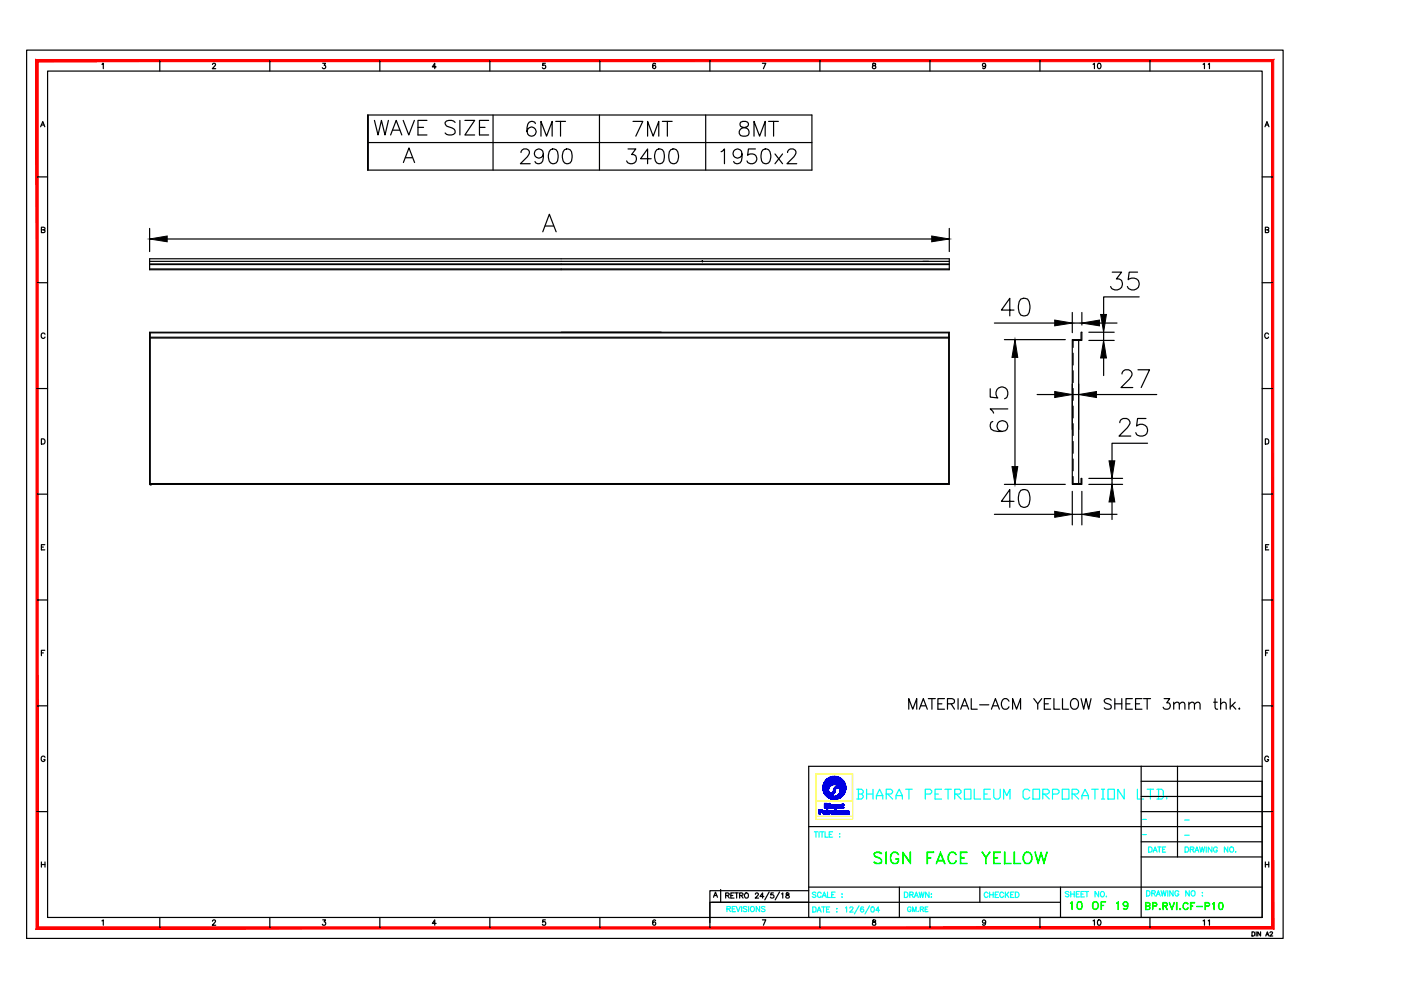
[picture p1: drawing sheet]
<svg xmlns="http://www.w3.org/2000/svg" width="297mm" height="210mm" viewBox="0 0 297 210" stroke-linecap="round" stroke-linejoin="round" font-family="sans-serif">
<!-- layer: 0 -->
<g fill="none" stroke="#0f0" stroke-width=".25">
<path d="M185.5 180.8a1.11 1.11 0 0 1 1.5 .2h-.3a.8 .8 0 0 0-1.3 .2l.4 .4a1.16 1.16 0 0 1 1.2 1.2 1.12 1.12 0 0 1-1.7 0h.2a.87 .87 0 0 0 1.3 0l-.1-.6-.9-.5a.55 .55 0 0 1-.5-.4 .55 .55 0 0 1 .2-.5zM187.8 180.6h.1v2.5h-.1zM189.2 180.8a.85 .85 0 0 1 1.4 .4h-.2a.82 .82 0 0 0-.9-.4 .82 .82 0 0 0-.6 .8v.6a.79 .79 0 0 0 .7 .9 .79 .79 0 0 0 .8-.9h-.4v-.1h.6a.9 .9 0 0 1-.9 1.1 .9 .9 0 0 1-.9-1 1.34 1.34 0 0 1 .4-1.4zM191.4 180.6l1.6 2.2 .1-2.2v2.5l-1.6-2.1v2.1h-.1zM196.5 180.6h1.5v.2h-1.3v2.3h-.2zM196.7 181.8h.7v.1h-.7M198.7 182.5h1.4M198.8 182.4h1.2M199.4 180.6l1 2.5h-.1l-.9-2.1-.9 2.1zM201.4 180.8a.85 .85 0 0 1 1.3 .4 .87 .87 0 0 0-.9-.4 .87 .87 0 0 0-.7 .8 1.37 1.37 0 0 0 .6 1.4h.5l.5-.5a.91 .91 0 0 1-1 .6 .91 .91 0 0 1-.7-.9 1.58 1.58 0 0 1 .4-1.4zM203.6 180.6h1.4v.2h-1.3v2.2l1.3 .1h-1.4zM203.7 181.8h.7v.1h-.7"/>
<path d="M209 181.8l.9-1.2-.8 1.2v1.3h-.1v-1.3l-.8-1.2 .9 1.2M210.7 180.6h1.4v.2h-1.3v2.2l1.3 .1h-1.4zM210.8 181.8h.7v.1h-.7M213 180.6h.1v2.4l1.3 .1h-1.4zM215 180.6h.1v2.4l1.3 .1h-1.4zM217.4 180.8a.95 .95 0 0 1 1.4 .8 1.1 1.1 0 0 1-.2 1.2 1.1 1.1 0 0 1-1.2 .2 1.57 1.57 0 0 1 0-2.2zM217.4 180.9a.88 .88 0 0 1 1.3 .7 1.11 1.11 0 0 1-1 1.4 1.34 1.34 0 0 1-.3-2.1zM219.4 180.6h.1l.6 2.2 .6-2.2 .6 2.2 .6-2.2h.2l-.8 2.5-.6-2.1-.6 2.1z"/>
</g>
<g fill="none" stroke="#000" stroke-width=".25">
<path d="M5.6 10.6h266.4v188.4h-266.4zM10.1 15.1h257.5v179.4h-257.5zM21.6 13.6l.3-.2v1.2M33.9 12.8v2.3M45.1 13.7l.1-.2 .3-.1 .2 .4-.7 .8h.7M57.2 12.8v2.3M68.4 13.4h.6l-.3 .4a.37 .37 0 0 1 .3 .6 .37 .37 0 0 1-.7 0M80.5 12.8v2.3M92.5 14.2h-.8l.5-.8v1.2M103.9 12.8v2.3M115.6 13.4h-.5l-.1 .5a.38 .38 0 0 1 .6 0 .38 .38 0 0 1 0 .6 .38 .38 0 0 1-.6-.1M127.2 12.8v2.3"/>
<path d="M139 13.6v-.1a.56 .56 0 0 0-.7 .4 .56 .56 0 0 0 .4 .7 .35 .35 0 0 0 .4-.4 .35 .35 0 0 0-.4-.3 .35 .35 0 0 0-.3 .3M150.5 12.8v2.3M161.6 13.4h.8l-.5 1.2M173.8 12.8v2.3M185.1 13.5v.3l.5 .2 .1 .2a.36 .36 0 0 1-.4 .4 .36 .36 0 0 1-.3-.5l.6-.4v-.2zM197.2 12.8v2.3M209 13.8a.34 .34 0 0 1-.5 .3 .34 .34 0 0 1-.1-.6 .34 .34 0 0 1 .5 .1l.1 .2a.54 .54 0 0 1-.4 .8l-.3-.2M220.5 12.8v2.3M231.7 13.6l.3-.2v1.2M232.8 13.5l.2-.1a.58 .58 0 0 1 .4 .6 .58 .58 0 0 1-.4 .6l-.3-.2v-.3zM243.8 12.8v2.3M255.1 13.6l.3-.2v1.2"/>
<path d="M256.2 13.6l.2-.2v1.2M7.8 37.5h2.3M8.6 26.9l.5-1.1 .4 1.1M8.8 26.5h.5M78 36.1v-11.7v11.7M78 30.2h94.1M78 24.4h94.1v11.7h-94.1M79.4 25.5l.8 3.1 .7-3.1 .7 3.1 .8-3.1M82.8 28.6l1.2-3.1 1.2 3.1M83.2 27.6h1.6M85.5 25.5l1.2 3.1 1.2-3.1M85.5 34.5l1.2-3.1 1.2 3.1"/>
<path d="M86 33.4h1.4M88.6 27h1.2M90.5 25.5h-1.9v3.1h1.9M96.5 26a1.46 1.46 0 0 0-2.1 0 .85 .85 0 0 0 .6 .8 1.77 1.77 0 0 1 1.5 .9v.5a1.46 1.46 0 0 1-2.1 0M97.5 25.5v3.1M98.6 25.5h2l-2 3.1h2M101.7 27h1.1M103.6 25.5h-1.9v3.1h1.9M104.5 24.4v11.7M110.5 32.3l.3-.5 .3-.2h.5a.75 .75 0 0 1 .5 1.2l-1.8 1.9h2.1M113.5 26.2a.86 .86 0 0 0-1.3-.3 2.35 2.35 0 0 0 0 2.8 .98 .98 0 0 0 1.4-.4 .98 .98 0 0 0-.7-1.3 .98 .98 0 0 0-1.2 .9M114.7 28.9v-3.2l1.2 3.2 1.2-3.2v3.2"/>
<path d="M115.2 32.6a.96 .96 0 0 1-1.3 .8 .96 .96 0 0 1-.4-1.5 .96 .96 0 0 1 1.6 .1 2.96 2.96 0 0 1-.3 2.5 .9 .9 0 0 1-1.4-.3M116.7 31.8a.99 .99 0 0 1 1.5 .4 2.75 2.75 0 0 1-.3 2.3 .98 .98 0 0 1-1.5-.4 2.42 2.42 0 0 1 .3-2.3zM117.8 25.7h2.1M118.8 25.7v3.2M119.7 31.8a.99 .99 0 0 1 1.5 .4 2.75 2.75 0 0 1-.3 2.3 .98 .98 0 0 1-1.5-.4 2.42 2.42 0 0 1 .3-2.3zM127.1 24.4v11.7M133.2 31.6h1.6l-.9 1.2a1 1 0 0 1 1 1.1 1 1 0 0 1-1.3 .8l-.4-.2-.3-.4M134.2 25.7h2.1l-1.5 3.2M137.3 28.9v-3.2l1.2 3.2 1.2-3.2v3.2M138.1 33.7h-2.3l1.5-2.1v3.1M139.2 31.8a.99 .99 0 0 1 1.5 .4 2.75 2.75 0 0 1-.3 2.3 .98 .98 0 0 1-1.4-.4 2.42 2.42 0 0 1 .2-2.3zM140.4 25.7h2.1"/>
<path d="M141.5 25.7v3.2M142.2 31.8a.98 .98 0 0 1 1.5 .4 2.42 2.42 0 0 1-.3 2.3 .99 .99 0 0 1-1.5-.4 2.75 2.75 0 0 1 .3-2.3zM149.6 24.4v11.7M152.9 32.2l.7-.6v3.1M157 25.9a.63 .63 0 0 0 .3 1l.6 .2a.9 .9 0 0 1 .9 .8 .9 .9 0 0 1-.7 1h-.6a.89 .89 0 0 1-.8-1 .89 .89 0 0 1 .9-.8l.6-.2a.59 .59 0 0 0 .5-.4 .59 .59 0 0 0-.2-.6l-.4-.2zM157.3 32.6a.96 .96 0 0 1-1.3 .8 .96 .96 0 0 1-.3-1.5 .96 .96 0 0 1 1.5 .1 2.96 2.96 0 0 1-.3 2.5 .9 .9 0 0 1-1.4-.3M159.9 28.9v-3.2l1.2 3.2 1.1-3.2v3.2M160.2 31.6h-1.5l-.2 1.3a1.1 1.1 0 0 1 1.7 0 1.1 1.1 0 0 1-.2 1.6 1.1 1.1 0 0 1-1.6-.4M161.8 31.8a.98 .98 0 0 1 1.5 .4 2.42 2.42 0 0 1-.3 2.3 .99 .99 0 0 1-1.5-.4 2.75 2.75 0 0 1 .3-2.3zM163 25.7h2M164 25.7v3.2M164.3 32.6l1.6 2.1"/>
<path d="M165.9 32.6l-1.6 2.1M167 32.3l.3-.5 .3-.2h.6a.75 .75 0 0 1 .4 1.2l-1.8 1.9h2.1M267.6 37.5h2.2M268.2 26.9l.4-1.1 .4 1.1M268.3 26.5h.6M7.8 59.9h2.3M8.8 48.7h.6l.1-.4-.7-.1v1.1l.7-.1v-.4l-.2-.1M31.7 48.4v4.9M31.7 54.9h169.6v2.3h-169.6zM31.7 57h169.6M31.7 56h169.6M31.7 56.1h169.6"/>
<path d="M31.7 55.4h169.6M35.4 50.7h162.1M115.1 49.1l1.4-3.7 1.4 3.7M115.6 47.9h1.8M148.9 55.2v.3M201.3 48.4v4.9M235.8 57.7h2l-1.1 1.4a1.17 1.17 0 0 1 1.3 1.1 1.17 1.17 0 0 1-1.1 1.3 1.13 1.13 0 0 1-1.4-.8M241.2 57.7h-1.8l-.2 1.6a1.32 1.32 0 0 1 2 0 1.32 1.32 0 0 1-.2 2 1.31 1.31 0 0 1-2-.6M267.6 59.9h2.2M268.3 48.7h.6l.1-.4-.7-.1v1.1h.6l.1-.4-.3-.2M9.5 70.9a.45 .45 0 0 0-.6-.2 .45 .45 0 0 0-.2 .6 .41 .41 0 0 0 .4 .5 .41 .41 0 0 0 .4-.3M31.7 70.4h169.6v32.3h-169.6z"/>
<path d="M31.8 70.6h169.3v31.9h-169.3zM31.8 71.5h169.5M31.8 71.7h169.5M210.8 68.5h12.8M213 72h12.9M215 65.7h-2.7l1.8-2.5v3.8M215.2 75.8v23.1M216.4 63.4a1.22 1.22 0 0 1 1.8 .6 3.2 3.2 0 0 1-.3 2.8 1.22 1.22 0 0 1-1.8-.5 3.2 3.2 0 0 1 .3-2.9zM227.3 66.3v4.2M227.3 68.5h2.1M227.5 73.7v-1.5h1.9v-1.8h-.2v1.6h-1.9v30.7h2.1v-1.3h-.2v1.1h-1.7v-1.5M227.5 74.9v2.5"/>
<path d="M227.5 78.6v2.5M228.7 72v30.7M229.4 66.3v2.6M230.9 70.4h5.3M230.9 72.2h5.3M233.1 68.5h3.7M234 70.4v1.8M234 75.9v3.7M237.9 79.3a.98 .98 0 0 1 .7-.9h.7a.94 .94 0 0 1 .5 1.4l-2.1 2.4h2.5M241.3 78.4h2.4l-1.8 3.8M241.5 62.9h-7.5v3.8M269 70.9a.45 .45 0 0 0-.7-.2 .45 .45 0 0 0-.1 .6 .41 .41 0 0 0 .3 .5 .41 .41 0 0 0 .5-.3"/>
<path d="M7.8 82.4h2.3M8.8 93h.4a.58 .58 0 0 1 .4 .6 .58 .58 0 0 1-.4 .5h-.4zM209.9 82.4v1.8l1.7 .2a1.33 1.33 0 0 1-.1-2 1.33 1.33 0 0 1 2 .2 1.33 1.33 0 0 1-.5 1.9M210.5 89.4l-.4 .1a1.22 1.22 0 0 0 .6 1.8 2.77 2.77 0 0 0 2.8-.3 1.15 1.15 0 0 0-.5-1.7 1.15 1.15 0 0 0-1.6 .7 1.15 1.15 0 0 0 1 1.5M213.7 86.7h-3.8l.6 .5 .2 .4M219.9 83.7h3.7M227.3 81.4v9.7M227.3 83.7h1.4M227.5 82.4v2.5M227.5 86.1v2.5M227.5 89.8v2.5M227.5 93.6v2.5"/>
<path d="M227.5 97.3v2.5M232.5 83.7h12.8M237.4 89.6a.87 .87 0 0 1 .7-.9h.8a.92 .92 0 0 1 .5 1.5l-2.1 2.3h2.4M243 88.7h-1.8l-.2 1.6a1.32 1.32 0 0 1 2 0 1.32 1.32 0 0 1-.3 2 1.32 1.32 0 0 1-1.9-.6M243.3 94h-7.5v3.7M267.6 82.4h2.2M268.3 93a.57 .57 0 0 1 .7 .6 .57 .57 0 0 1-.7 .5zM7.8 104.8h2.3M8.8 116h.4M9.5 115.5h-.7v1.1h.7M31.8 102.8h.1M210.8 109.1h12.8"/>
<path d="M213 102.7h12.9M215 106.3h-2.7l1.8-2.5v3.8M216.4 104a1.22 1.22 0 0 1 1.8 .5 3.2 3.2 0 0 1-.3 2.9 1.17 1.17 0 0 1-1.8-.6 3.3 3.3 0 0 1 .3-2.8zM227.3 104.2v7.1M227.3 109.1h2.1M229.4 104.2v7.1M230.9 102.7h7.1M230.9 101.4h7.1M233.1 109.1h3.7M235.8 101.4v1.3M235.8 106.4v3.8M267.6 104.8h2.2"/>
<path d="M268.3 116h.4M269 115.5h-.7v1.1h.7M7.8 127.2h2.3M8.8 138.4h.4M9.5 137.9h-.7v1.1M267.6 127.2h2.2M268.3 138.4h.4M269 137.9h-.7v1.1M7.8 149.6h2.3M192.7 150.4v-2.3l.8 2.3 .9-2.3v2.3M194.9 150.4l.9-2.3 .8 2.3M195.2 149.6h1.1"/>
<path d="M196.8 148.1h1.5M197.6 148.1v2.3M198.9 149.2h.8M200.3 148.1h-1.4v2.3h1.4M200.9 149.2l1.3-.1a.51 .51 0 0 0 0-.8l-1.3-.2v2.3M201.6 149.2l.8 1.2M203.1 148.1v2.3M203.7 150.4l.8-2.3 .9 2.3M204 149.6h1M205.9 148.1v2.3h1.3M207.7 149.4h1.9M210.2 150.4l.8-2.3 .9 2.3"/>
<path d="M210.5 149.6h1.1M213.9 148.7a.83 .83 0 0 0-.9-.6 .83 .83 0 0 0-.7 .9v.5a.83 .83 0 0 0 .7 .9 .83 .83 0 0 0 .9-.5M214.7 150.4v-2.3l.8 2.3 .9-2.3v2.3M219.2 148.1l.8 1.1v1.2M220.9 148.1l-.9 1.1M221.4 149.2h.9M222.8 148.1h-1.4v2.3h1.4M223.4 148.1v2.3h1.3M225.3 148.1v2.3h1.2M227.2 148.5l.2-.2a1.04 1.04 0 0 1 1.2 .3 1.04 1.04 0 0 1 0 1.3 .83 .83 0 0 1-1 .5 .83 .83 0 0 1-.6-.9zM229.2 148.1l.6 2.3 .5-2.3 .5 2.3 .5-2.3M235.6 148.5a.83 .83 0 0 0-.8-.4 .83 .83 0 0 0-.7 .6l.2 .3 1.2 .5 .1 .6a1.01 1.01 0 0 1-1.5 0"/>
<path d="M236.4 149.2h1.4M236.4 148.1v2.3M237.8 148.1v2.3M238.7 149.2h.9M240.1 148.1h-1.4v2.3h1.4M240.8 149.2h.8M242.1 148.1h-1.3v2.3h1.3M242.5 148.1h1.4M243.2 148.1v2.3M246.8 148.1h1.2l-.6 .9a.71 .71 0 0 1 .7 .8 .71 .71 0 0 1-.9 .6l-.4-.1-.2-.4M248.8 149.3l.6-.4 .6 .1v1.4M248.8 148.9v1.5"/>
<path d="M250 149.3l.6-.4 .5 .1 .1 1.4M252.1 149.3l.5-.4 .5 .1 .2 1.4M252.1 148.9v1.5M253.3 149.3l.5-.4 .5 .1 .1 1.4M257.3 148.9h.8M257.6 148.1v1.8l.1 .4 .5 .1M258.8 149.3l.5-.4 .6 .1 .1 1.4M258.8 148.1v2.3M260.8 148.1v2.3M261.3 149.5l.7 .9M261.9 148.9l-1.1 1M262.7 150.3l.1-.1 .1 .1z"/>
<path d="M267.6 149.6h2.2M7.8 172.1h2.3M9.5 160.6a.42 .42 0 0 0-.4-.3 .42 .42 0 0 0-.4 .4v.3a.4 .4 0 0 0 .4 .5 .4 .4 0 0 0 .4-.5h-.2M171.5 175.3h96.1M241.9 172.1h27.9M241.9 162.5v32M241.9 168.9h25.7M241.9 178.5h25.7M249.7 162.5v19.2M267.6 162.5h-96.1v32h96.1v-28.8h-25.7M269 160.6a.42 .42 0 0 0-.5-.3 .42 .42 0 0 0-.3 .4v.3a.4 .4 0 0 0 .4 .5 .4 .4 0 0 0 .4-.5h-.3M8.8 182.8v1.1"/>
<path d="M8.8 183.3h.7M9.5 182.8v1.1M21.6 195.2l.3-.2v1.2M33.9 194.5v2.3M45.1 195.3l.2-.3 .3 .2v.3l-.6 .7h.7M57.2 194.5v2.3M68.4 195h.6l-.3 .5a.37 .37 0 0 1 .3 .5 .37 .37 0 0 1-.7 0M80.5 194.5v2.3M92.5 195.8h-.8l.5-.8v1.2M103.9 194.5v2.3M115.6 195h-.5l-.1 .5a.38 .38 0 0 1 .6 0 .38 .38 0 0 1 0 .6 .38 .38 0 0 1-.6-.1M127.2 194.5v2.3"/>
<path d="M139 195.2l-.2-.2a.55 .55 0 0 0-.5 .6 .55 .55 0 0 0 .6 .5 .36 .36 0 0 0 0-.6 .36 .36 0 0 0-.5 .3M150.5 194.5v2.3M150.9 191.3h73.9M151.3 190.2l.4-1.1 .4 1.1M151.4 189.9h.5M152.8 188.6v2.7M153.9 189.9h.4l.3-.4-.3-.2h-.4v1.1M154.2 189.9l.4 .5M155 189.9h.4M155.6 189.3h-.6v1.1h.6M155.8 189.3h.7M156.2 189.3v1.1"/>
<path d="M156.8 189.9l.7-.2v-.3l-.7-.1v1.1M157.2 189.9l.3 .5M158 189.5a.45 .45 0 0 1 .5-.1 .45 .45 0 0 1 .2 .6 .45 .45 0 0 1-.6 .4 .45 .45 0 0 1-.3-.7zM160.2 189.6l.2-.3 .4 .1v.3l-.7 .7h.7M161.6 195h.8l-.5 1.2M161.9 190.1h-.8l.6-.8v1.1M163.1 189.1l-.9 1.7M164 189.3h-.5l-.1 .5a.4 .4 0 0 1 .6 0 .4 .4 0 0 1-.1 .6 .4 .4 0 0 1-.6-.2M165.3 189.1l-.9 1.7M165.7 189.5l.3-.2v1.1M166.7 189.4v.3a.45 .45 0 0 1 .5 .2 .45 .45 0 0 1 0 .5h-.5a.45 .45 0 0 1 0-.5 .45 .45 0 0 1 .5-.2v-.3zM171.5 191.3h-21v4.3"/>
<path d="M171.5 188.8h-21v5.6M171.5 188.1h96.1M173.8 194.5v2.3M185.1 195.1v.3l.5 .2 .1 .2a.36 .36 0 0 1-.4 .4 .36 .36 0 0 1-.3-.5l.6-.4-.2-.3zM190.7 188.1v6.4M197.2 194.5v2.3M207.7 188.1v3.2M209 195.4a.34 .34 0 0 1-.5 .3 .34 .34 0 0 1-.1-.6 .34 .34 0 0 1 .5 .1l.1 .2a.54 .54 0 0 1-.4 .8l-.3-.2M220.5 194.5v2.3M224.8 188.1v6.4M231.7 195.2l.3-.2v1.2M232.7 195.2l.3-.2a.58 .58 0 0 1 .4 .6 .58 .58 0 0 1-.4 .6l-.3-.2z"/>
<path d="M241.9 181.7h25.7M243.8 194.5v2.3M255.1 195.2l.3-.2v1.2M256.2 195.2l.2-.2v1.2M265.4 197.6h.3a.47 .47 0 0 1 .3 .4 .47 .47 0 0 1-.3 .5h-.3zM266.3 197.6v.9M267.3 197.6v.9l-.6-.9v.9M268.3 183.3h.7M268.3 182.8v1.1M268.4 198.5l.3-.9 .3 .9M268.5 198.2h.4M269 182.8v1.1"/>
<path d="M269.3 197.8l.1-.2 .4 .1-.6 .8h.6"/>
<circle cx="148.9" cy="55.4" r=".06"/>
</g>
<!-- layer: TXT -->
<path d="M193.1 192.5a.37 .37 0 0 0-.4-.2 .37 .37 0 0 0-.3 .4v.2a.36 .36 0 0 0 .4 .4 .36 .36 0 0 0 .3-.4h-.2M193.5 193.3v-1l.4 1 .3-1v1M194.6 193.3h.1zM195.1 192.8l.6-.1 .1-.3-.7-.1v1M195.5 192.8l.3 .5M196.1 192.8h.4M196.7 192.3h-.6v1h.6" fill="none" stroke="#0ff" stroke-width=".25"/>
<!-- layer: TXS -->
<g fill="none" stroke="#0ff" stroke-width=".25">
<path d="M172.6 176.4h.8M173 176.4v1.1M173.7 176.4v1.1M173.9 176.4h.8M174.3 176.4v1.1M174.9 176.4v1.1h.7M175.8 176.9h.4M176.5 176.4h-.7v1.1h.7M178 176.7h.1M178 177.4h.1M181.7 167.3h1l.3 .4v.3l-.3 .4M182 168.4h.7l.3 .3v.3l-.3 .4h-1"/>
<path d="M182 167.3v2.1M183.7 167.3v2.1M183.7 168.4h1.4M185.1 167.3v2.1M185.8 169.4v-.7l.7-1.4 .7 1.4v.7M185.8 168.7h1.4M187.9 168.4h1l.3-.4v-.3l-.3-.4h-1v2.1M188.2 168.4l1 1M190 169.4v-.7l.6-1.4 .7 1.4v.7M190 168.7h1.3M192 167.3h1.4M192.7 167.3v2.1"/>
<path d="M196.2 168.4h1l.3-.4v-.3l-.3-.4h-1v2.1M198.3 168.4h.6M199.6 167.3h-1.3v2.1h1.3M200.3 167.3h1.4M201 167.3v2.1M202.4 168.4h1l.4-.4v-.3l-.4-.4h-1v2.1M202.7 168.4l1.1 1M204.5 167.3h1.3v2.1h-1.3zM206.6 167.3v2.1h1.3M208.6 168.4h.7M210 167.3h-1.4v2.1h1.4M210.7 167.3v1.7l.3 .4h.7l.4-.4v-1.7"/>
<path d="M212.8 169.4v-2.1l.7 1.4 .6-1.4v2.1M218.3 167.7l-.4-.4h-.6l-.4 .4v1.3l.4 .4h.6l.4-.4M219 167.3h1.4v2.1h-1.4zM221.1 168.4h1l.4-.4v-.3l-.4-.4h-1v2.1M221.4 168.4l1.1 1M223.2 168.4h1l.4-.4v-.3l-.4-.4h-1v2.1M225.2 167.3h1.4v2.1h-1.4zM227.3 168.4h1l.4-.4v-.3l-.4-.4h-1v2.1M227.6 168.4l1.1 1M229.4 169.4v-.7l.7-1.4 .7 1.4v.7M229.4 168.7h1.4M231.5 167.3h1.3"/>
<path d="M232.1 167.3v2.1M233.5 167.3h.7M233.5 169.4h.7M233.9 167.3v2.1M234.9 167.3h1.4v2.1h-1.4zM238.4 167.3v2.1l-1.4-2.1v2.1M241.1 167.3v2.1h1.4M242.2 177h.8M242.2 173.7h.8M243.2 167.3h1.4M243.5 179.6h.4a.58 .58 0 0 1 .4 .5 .58 .58 0 0 1-.4 .6h-.4zM243.9 167.3v2.1"/>
<path d="M245.3 167.3h1l.3 .4v1.3l-.3 .4h-1M245.5 179.6h.7M245.6 167.3v2.1M245.8 179.6v1.1M247.2 179.6h-.7v1.1h.7M247.4 169v.4M251.2 177.1h1M251.2 173.9h1M251.3 179.6h.3a.58 .58 0 0 1 .4 .5 .58 .58 0 0 1-.4 .6h-.3zM254.4 179.6l.2 1.1 .3-1.1 .3 1.1 .2-1.1M255.7 179.6v1.1M256.9 179.6v1.1l-.7-1.1v1.1"/>
<path d="M258.1 179.8a.45 .45 0 0 0-.6-.2 .45 .45 0 0 0-.2 .7 .4 .4 0 0 0 .4 .4 .4 .4 0 0 0 .4-.4h-.3M260.3 179.6v1.1l-.7-1.1v1.1M154.1 192.7h.7v-.4l-.7-.1v1.1M154.5 192.7l.4 .6M155.3 192.7h.4M155.9 192.2h-.6v1.1h.6M156.1 192.2l.4 1.1 .4-1.1M157.2 192.2v1.1M158.3 192.3l-.2-.1-.5 .1 .1 .3 .6 .3v.4h-.4l-.3-.2M158.7 192.2v1.1M161.1 192.2v1.1l-.8-1.1v1.1M162.2 192.3l-.3-.1-.5 .1 .2 .3 .6 .4-.3 .3-.5-.2"/>
<path d="M172.3 192.3a.57 .57 0 0 1 .7 .5 .57 .57 0 0 1-.7 .6zM173 189.3l-.3-.2-.5 .2 .2 .4 .6 .2-.3 .4-.5-.2M173.2 193.4l.5-1.1 .4 1.1M173.4 193h.6M174.1 189.4a.39 .39 0 0 0-.5-.3 .39 .39 0 0 0-.3 .5v.3a.39 .39 0 0 0 .3 .4 .39 .39 0 0 0 .5-.3M174.2 192.3h.8M174.3 190.3l.5-1.2 .4 1.2M174.5 189.9h.5M174.6 192.3v1.1M175.2 192.8h.5M175.4 189.1v1.2h.7M175.9 192.3h-.7v1.1h.7"/>
<path d="M176.3 189.7h.5M177.1 189.1h-.8v1.2h.8M177.3 192.7h.2zM177.3 193.3h.2zM178.5 189.5h.1M178.5 190.2h.1M179.3 192.5l.2-.2v1.1M180.2 192.5l.2-.2 .5 .2-.2 .4-.6 .5h.8M182.1 192.1l-.9 1.7M183.1 192.4l-.1-.1a.51 .51 0 0 0-.6 .5 .51 .51 0 0 0 .6 .5 .36 .36 0 0 0 0-.6 .36 .36 0 0 0-.6 .3M184.4 192.1l-1 1.7M184.8 192.3a.52 .52 0 0 1 .6 .5 .52 .52 0 0 1-.6 .5l-.2-.4z"/>
<path d="M186.5 193h-.8l.5-.7v1.1M191.7 189.1h.4a.61 .61 0 0 1 .4 .6 .61 .61 0 0 1-.4 .6h-.4zM192.9 189.7h.6l.1-.3-.2-.3h-.5v1.2M193.3 189.7l.3 .6M193.9 190.3l.4-1.2 .4 1.2M194 189.9h.5M194.9 189.1l.2 1.2 .3-1.2 .2 1.2 .3-1.2M197 189.1v1.2l-.8-1.2v1.2M197.4 189.6h.1zM197.4 190.2h.1zM209.5 189.4a.41 .41 0 0 0-.5-.3 .41 .41 0 0 0-.3 .5v.3a.41 .41 0 0 0 .3 .4 .41 .41 0 0 0 .5-.3M209.8 189.7h.8"/>
<path d="M209.8 189.1v1.2M210.6 189.1v1.2M211 189.7h.4M211.7 189.1h-.7v1.2h.7M212.8 189.4l-.3-.3a.54 .54 0 0 0-.6 .6 .54 .54 0 0 0 .7 .5l.2-.2M213.2 189.1v1.2M213.4 189.7l.5 .6M213.9 189.1l-.7 .8M214.3 189.7h.4M215 189.1h-.7v1.2h.7M215.3 189.1h.4a.61 .61 0 0 1 .4 .6 .61 .61 0 0 1-.4 .6h-.4zM226.6 189.2l-.2-.2-.5 .2 .1 .2 .6 .4-.2 .4-.5-.2"/>
<path d="M227 189v1.2M227 189.6h.8M227.8 189v1.2M228.2 189.6h.4M228.9 189h-.7v1.2h.7M229.2 189.6h.4M229.9 189h-.7v1.2h.7M230.1 189h.7M230.4 189v1.2M232.9 189v1.2l-.7-1.2v1.2M233.4 189.2a.5 .5 0 0 1 .8 .4 .5 .5 0 0 1-.8 .4zM234.6 190h.1"/>
<path d="M243.1 188.8a.59 .59 0 0 1 .7 .6 .59 .59 0 0 1-.7 .6zM244.2 189.4l.7-.1v-.3l-.7-.2v1.2M244.5 180.7l.4-1.1 .4 1.1M244.6 189.4l.4 .6M244.7 180.3h.5M245.2 190l.4-1.2 .4 1.2M245.3 189.6h.5M246.2 188.8l.2 1.2 .3-1.2 .3 1.2 .2-1.2M246.5 180.1h.4M247.6 188.8v1.2M248.7 188.8v1.2l-.7-1.2v1.2M249.9 189.1a.45 .45 0 0 0-.6-.2 .45 .45 0 0 0-.2 .6 .41 .41 0 0 0 .4 .5 .41 .41 0 0 0 .4-.5h-.2"/>
<path d="M252.2 188.8v1.2l-.8-1.2v1.2M252.4 180.1l.6-.1 .1-.3-.7-.1v1.1M252.6 189a.5 .5 0 0 1 .8 .4 .5 .5 0 0 1-.8 .4zM252.7 180.1l.4 .6M253.3 180.7l.5-1.1 .4 1.1M253.5 180.3h.6M254.9 189.3h.1zM254.9 189.9h.1zM261.9 180.6h.2z"/>
<circle cx="159.5" cy="192.7" r=".52"/>
<circle cx="261.1" cy="180.1" r=".51"/>
</g>
<!-- layer: 0 -->
<path d="M7.6 12.6v184.4l.5-.5zM7.6 12.6l.5 .5v183.4zM7.6 12.6l.5 .5 262-.5zM8.1 13.1l262-.5-.5 .5zM270.1 12.6l-.5 .5 .5 183.9zM269.6 13.1l.5 183.9-.5-.5zM7.6 197h262.5l-.5-.5zM7.6 197l.5-.5h261.5z" fill="#f00" stroke="#f00" stroke-width=".21"/>
<path d="M173 173.1h7.8M173.1 164.1h7.6v5.7h-7.6z" fill="none" stroke="#ff0" stroke-width=".25"/>
<g fill="none" stroke="#00f" stroke-width=".25">
<path d="M173.7 171.7h.4a.3 .3 0 0 1 .3 .3 .3 .3 0 0 1-.3 .3h-.2v.3h-.2zM173.7 171.7h.1l.2 .1 .1-.1 .3 .2M173.7 171.8l.2-.1 .1 .1 .2-.1 .2 .1M173.7 172l.2 .3 .2-.2 .1 .2M173.7 172.4l.2 .2-.2-.1M173.7 172.2l.2 .2-.2 .2M173.7 171.8l.2 .2-.2 .2M173.7 172l.3-.3 .4 .3M173.9 172.1h.2M173.9 171.8l.3 .1-.1 .2M173.9 171.8l-.2-.1 .2 .2-.2 .2 .2 .2-.2 .3h.1l.1-.1-.2-.2 .2-.2 .2 .2 .3-.3M173.9 171.8v.3"/>
<path d="M173.9 172.1l-.2 .2M174.1 172.1l.2 .1M174.2 171.8l.1-.1-.2 .1-.1-.1-.3 .2 .2 .2M174.2 172l.1 .2M174.2 172l.1 .1M174.3 171.7l-.1 .2 .2 .2M174.4 172l-.2 .3-.2-.2-.3 .3M174.4 171.8l-.2 .2M174.4 171.9l-.4 .4-.3-.3M174.5 166.9l.6 .6-.5 .4M174.5 166.8l.6 .6-.5 .5M174.5 167.3l.6 .6-.3 .3"/>
<path d="M174.5 166.9l2.2-2.3 2.6 2.7M174.5 166.8l2.1-2.2 2.7 2.7M174.5 166.8l.6 .5M174.5 172.3l.4 .3M174.5 172a.35 .35 0 0 1 .4-.1 .35 .35 0 0 1 .2 .4h-.4l.1 .2 .3-.1-.4 .2-.2-.1zM174.5 166.5l.6 .6M174.5 172l.3 .3 .3-.3M174.5 172.2l.2 .2-.1 .1M174.5 172.2l.3-.3 .3 .4M174.5 172.5l.2 .1M174.6 167.8l.7 .6-.2 .3M174.6 172l.1 .1"/>
<path d="M174.6 167.9l.8 .8-.2 .1M174.6 166.3l.6 .6M174.6 166.1l.7 .7M174.6 166.2l.6 .6-.7 .7 .6 .6M174.6 171.9l.2 .1M174.7 172.1h.2M174.7 172.2h.1M174.7 166l.6 .6-.8 .8 .6 .6-.3 .3M174.7 172.1h.1M174.7 172.4l-.1 .2M174.7 172.2l-.2 .2M174.7 165.9l.7 .7"/>
<path d="M174.7 168.2l1.1 1M174.7 172.5l-.1 .1M174.8 172.6h.1M174.8 165.9l.6 .6M174.8 170.3l.7 .2 .1 .5-.1 .3h-.7h.5h-.5zM174.8 171.1l.4-.4 .4 .5M174.8 171.3h.1M174.8 170.5l.2-.2 .1 .2 .2-.2 .3 .3-.3 .3-.2-.2-.3 .3 .3 .3M174.8 171l.3 .3 .2-.1 .1 .1M174.8 165.8l.6 .7M174.8 170.6l.4 .3 .4-.3M174.8 170.5l.2 .2"/>
<path d="M174.8 170.7l.2 .2M174.8 170.9l.2 .2M174.8 171.2l.2 .1M174.9 172l-.2-.1-.2 .2 .2 .2 .4-.2-.2 .2-.1-.1-.3 .2M174.9 168.4l.7 .7M174.9 172l-.2 .1M174.9 165.7l.6 .6M174.9 172v.1M174.9 172h.2l-.2 .1M174.9 172.5l.1 .1M174.9 165.6l.7 .6M174.9 165.7l.7 .6"/>
<path d="M174.9 172.1h.1M174.9 172.2h.2M174.9 172.1l.2 .2M175 172.4h.1M175 165.6l.7 .6M175 171.9l-.2 .1M175 172.4l.1 .1M175 170.5l.4 .1-.4 .1h.3h-.3zM175 170.9h.3l.1 .2-.4 .1h.3h-.3zM175 170.7h.1M175 171.2h.1M175 170.7l-.2 .2"/>
<path d="M175 171.2l-.1 .1M175 171.3l.2-.1 .1 .1M175 165.5l.7 .7M175 170.6l-.2 .2M175 171l-.2 .2M175.1 167.3l-.5 .5M175.1 165.4l.6 .8M175.1 172.6l-.2-.1-.2 .1M175.1 168l-.3 .3M175.1 168.1l-.2 .3M175.1 172.5l-.3 .1M175.1 172.3h.1"/>
<path d="M175.1 172.4h.1M175.1 168.2l-.2 .3M175.1 172.4l-.4 .2M175.1 172.2l-.2-.3-.4 .4 .3 .3M175.2 168.4l-.2 .2M175.2 171.9l.3 .3M175.3 168.5l-.2 .2 .2-.1M175.3 167.4l.4 .3-.4 .4M175.3 165.2l.7 .8-.8-.7M175.3 171.7l.3 .2h-.1h.1l-.1 .1 .1 .6h-.3zM175.3 167.3l.4 .3-.4 .4 1.2 1.2 .3-.3 .4 .3M175.3 167.2l.4 .3-.4 .4"/>
<path d="M175.3 171.9l.2 .2-.2 .2 .3 .3M175.3 172.5l.2 .1 .1-.1M175.3 171.7l.3 .3M175.3 170.7l.3 .3M175.3 171.2l.1 .1M175.4 168.6l-.2 .2M175.4 170.6l.1 .2M175.4 170.7l.1 .1M175.4 166.9l.3 .3-.4 .4 .9 .9 .9-.9M175.4 168.3l.8 .8 .3-.3 .5 .4 .5-.5 .2 .3M175.4 171.1l.1 .1M175.4 170.4l-.1 .1-.2-.2-.3 .4"/>
<path d="M175.4 166.8l.3 .3M175.4 168.7l-.1 .2M175.5 171.7l-.3 .3M175.5 165.1l.7 .8 1.2-1.2 1.9 1.8-.6 .6M175.5 170.4l-.1 .2M175.5 171.8l-.3 .2M175.5 168.4l.5 .6M175.5 168.8l-.2 .1 .2-.1M175.5 172.2l-.2 .2 .2 .2M175.5 172.5l-.1 .1M175.5 172.4l-.2 .2M175.5 171.8l-.1-.1-.1 .1 .2 .2h.1"/>
<path d="M175.5 172l-.2 .3 .2 .1M175.5 171.9l-.2 .2 .2 .2M175.5 168.9l-.1 .1M175.5 166.8l.3 .2-.5 .5 .9 1 .9-.8M175.5 166.7l.3 .3M175.5 170.9l-.1 .1M175.5 165.1l.8 .8M175.5 170.7l-.1 .2M175.5 170.5l-.1 .1M175.6 172.5h.1M175.6 170.7l-.4-.4-.1 .2-.2-.2-.1 .1 .2 .2-.2 .3 .2 .1-.2 .3 .3-.1 .1 .1M175.6 166.6l.2 .3"/>
<path d="M175.6 168.9l-.1 .1M175.6 170.5l-.2-.1-.2 .1-.1-.2-.3 .3 .3 .3 .2-.2 .3 .4-.3 .2M175.6 170.9l-.4 .4M175.6 172.5l-.2 .1M175.6 171.1l-.2 .2M175.6 170.9l-.2 .1 .2 .2M175.6 172.6h.1M175.6 172h.1M175.6 166.6l.3 .3M175.6 169l-.1 .1M175.6 165l.8 .8M175.6 171.9l-.3 .3 .2 .1-.2 .2"/>
<path d="M175.7 167.6a.53 .53 0 0 0 .5 .5 .53 .53 0 0 0 .5-.5M175.7 167.6l-.4 .3 1.3 1.3M175.7 167.6l-.4-.4 1.2-1.2 .4 .3 .3-.3 1.3 1.3-.3 .3M175.7 165l.8 .8 1.1-1.1 1.7 1.7-.6 .6 .6 .6-.7 .6 .3 .3M175.7 167.9l-.3 .3M175.7 166.5l.3 .3M175.7 169l-.1 .1M175.7 171.9h.1M175.7 171.9l.3 .2-.2-.2-.1 .1M175.7 171.9l.2 .1 .2-.1v.2l-.2 .1v.4h-.2zM175.7 170.3h.3v.4h.4v.6h-.2v-.5l-.2 .1v.4h-.3zM175.7 170.5l.3-.1-.3 .2 .3 .3-.3-.3"/>
<path d="M175.7 170.9l.4-.3 .3 .2-.2 .2M175.7 171.3h.1M175.7 170.5l.3 .1M175.7 170.7l.3 .2M175.7 170.9l.3 .2M175.7 171l.3 .2M175.7 171.2l.3 .1M175.7 172l.2 .2M175.7 172l.2 .3M175.7 172.2l.2 .2M175.7 172.4l.2 .2M175.8 167.9l-.4 .5 .4-.4"/>
<path d="M175.8 169.1l-.1 .1M175.8 164.8l.9 .9M175.8 169.1l.4 .2M175.9 169.1l-.1 .1M175.9 166.3l.2 .3M175.9 166.1l-.8-.7 .7 .7M175.9 172h.1M175.9 171.9h.1M175.9 168.1l-.4 .3M175.9 166.3l.3 .3M175.9 164.8l-1.2 1.3 .6 .6M175.9 169.2h-.1"/>
<path d="M175.9 172.4l-.2 .2M175.9 171.9l-.2 .2 .2 .2-.1 .3 .1-.1M175.9 172.2l-.2 .2M175.9 172l-.2 .2M176 170.7h.1M176 164.8l.9 .9 .9-.9 1.4 1.3M176 170.5l-.3-.1 .3 .2M176 170.9l-.3 .2M176 170.7l-.3 .1 .3 .3-.3 .2h.2l.1-.1-.3-.1 .5-.5 .2 .2M176 172h.1M176 171.2l-.2 .1M176 171l-.3 .2"/>
<path d="M176 170.6l-.3 .2M176 170.5l-.3 .2M176 170.7v.1M176 168.1l-.4 .5 .4-.5 .4 .4M176 171.9l.1 .1M176 168.5l-.2 .3M176 169.2v.1M176 166.7l-.3-.2 .3 .2M176 164.8l1 .9 .9-.9M176 169.2l.2 .1M176.1 166.6l-.3-.2-.1 .1 .2 .3M176.1 168.6l-.3 .2"/>
<path d="M176.1 166.2l.2 .3M176.1 169.2l-.1 .1M176.1 170.6l.3 .3M176.1 165.9l1.2-1.2 2 1.9-.6 .6 .5 .6M176.1 171.9l-.4 .4 .2 .3-.2-.1M176.1 172l-.4 .3M176.2 168.6l-.3 .3M176.2 165.9l-.9-.7 .8 .7M176.2 164.8l1 1 .9-.9M176.2 164.7l1.1 1.1 .8-.9M176.2 168.7l-.3 .2M176.2 169.3l-.1 .1"/>
<path d="M176.2 164.7l-1.6 1.7 .5 .6-.6 .6M176.2 169.3l.2 .2M176.2 172.2l.3-.3 .4 .4-.3 .3M176.2 172.1l.2 .2-.2 .2M176.2 172.4l.3 .2 .1-.1M176.2 170.9l.2 .2M176.2 171.2l.2 .1M176.2 172.2l.4 .4M176.2 166.5l-.2-.3 .3 .3 .5-.6 .5 .5 .3-.3 .8 .8-.4 .3M176.2 166.1l.3 .3M176.2 170.6l-.1 .2-.1-.2M176.2 172.1l.2 .1"/>
<path d="M176.3 164.7l1.1 1.1 .8-.8M176.3 168.7l-.3 .3M176.3 172l.1 .2M176.3 169.3v.1M176.3 170.6l-.1 .2M176.3 172l.2 .1M176.4 171.3h.1M176.4 166.5l-.3-.3-.6 .6 .2 .3M176.4 168.7l-.3 .3M176.4 169.4h-.1M176.4 165.8l-.8-.8-.7 .7 .6 .7M176.4 166.1l.3 .3"/>
<path d="M176.4 170.7l-.2 .1 .2 .3-.1 .2 .1-.1-.2-.1M176.4 171.2l-.2 .1M176.4 171l-.2 .2M176.4 170.9l-.2 .2 .2 .1M176.4 170.7l-.2 .2M176.4 169.4h.2M176.4 168.7l.5 .5 .4-.4 .3 .3M176.4 172.1l-.2 .2 .4 .3M176.4 172.3l-.2 .1M176.4 172.4l-.1 .2M176.5 168.8l-.3 .3M176.5 168.1l.2 .2"/>
<path d="M176.5 172.4l-.2 .2M176.5 168.4l-.3-.3-.5 .6M176.5 166l.3 .3 .3-.3 1.4 1.4M176.5 169.5h.2M176.5 168l.3 .3M176.5 164.7l1.3 1.3M176.5 172.5l-.1 .1M176.5 170.7l.2-.1 .4 .1 .1 .6-.2-.1a.27 .27 0 0 1-.4 .1 .27 .27 0 0 1-.1-.4 .27 .27 0 0 1 .4 0v-.2l-.2 .2zM176.5 168l.3 .2M176.5 170.9l.3-.3 .3 .3M176.5 170.7l.2-.1 .1 .1M176.5 172l-.1-.1 .1 .1 .2-.1 .2 .2"/>
<path d="M176.5 171l.4 .3M176.5 170.8v.1M176.6 168.4l-.3-.3-.6 .6M176.6 168.8l-.3 .3M176.6 167.9l.3 .3M176.6 171l.1 .1M176.6 170.7l.1 .1M176.6 167.9l.3 .2M176.6 172.5l.2 .1M176.6 170.6l.1 .2M176.7 168.4l-.3-.3-.7 .6M176.7 167.8l.3 .2-.4 .4-.2-.3"/>
<path d="M176.7 165.8l-.9-.9-1 1M176.7 171.1l.3-.1-.1 .2zM176.7 170.9h.1M176.7 167.6l.9-.9 .9 .9M176.7 167.6l.4 .3-.6 .5-.4-.3-.5 .5M176.7 167.5l.4 .3-.8 .7-.4-.5-.4 .4M176.7 166.3l-.3-.3-1 1 .3 .4-.4 .4M176.7 165.8l1-1 1.5 1.5-.6 .6M176.7 167.5l.4 .4M176.7 171.2l-.1 .1M176.7 171.1l-.1 .2M176.7 170.6h.3"/>
<path d="M176.7 172.2l.2 .2M176.7 172.4l.1 .1-.1-.1M176.8 166l.4 .4 .3-.3 .9 .9-.3 .3M176.8 167.4l.3 .3M176.8 171.2l-.2 .1M176.8 171.9l-.2 .1M176.8 167.3l.3 .3M176.8 171l-.1-.1-.2 .2M176.8 172l-.1 .1M176.8 170.9l-.3 .3M176.8 171.2l.1 .1M176.8 170.9l.3 .3"/>
<path d="M176.9 167.1l.2 .2-.4 .5 .2 .3M176.9 170.6l.2 .3-.1 .2 .1 .2-.2-.1-.2 .2-.2-.2M176.9 172l-.2 .2M176.9 172.1l-.2 .2M176.9 172.4l-.2 .2-.1-.1M176.9 165.9l-.4 .5-.3-.3M176.9 165.9l.5 .6M176.9 170.9l.2 .1-.3 .4-.3-.3M176.9 170.6l-.3 .3-.1-.1M176.9 172.2l-.3-.3-.4 .4M176.9 171.2l.3 .1M176.9 172.2l-.2 .1 .2 .2"/>
<path d="M176.9 172.3l-.4 .3M177 167l.2 .3-.3-.3M177 170.8l.1 .2M177 166l-.4 .4-.3-.3-.9 .9 .3 .3-.4 .4 .8 .8 1-1-.3-.3M177 167l.3 .2M177 170.6l.1 .1M177.1 171.7h.2v.9h-.2zM177.1 166l.5 .6 .3-.3M177.1 166l-.4 .4M177.1 166.9l.2 .3M177.1 170.6l-.2 .2M177.1 171.7h.2l-.2 .1"/>
<path d="M177.1 172l.2 .1-.2 .2M177.1 172.5l.2 .1M177.1 171.8l.2 .2M177.1 172l.2 .2M177.1 172.2l.2 .2M177.1 167.6l-.3 .7-.8 .2a1.26 1.26 0 0 0 1.4 .2 1.26 1.26 0 0 0 .8-1.1M177.1 166.9l.2 .2M177.1 170.7l-.3 .3-.2-.1M177.1 166.8l.3 .3M177.1 165.8l.9-.9 1.1 1.1-.7 .6M177.1 171.2l-.1 .1M177.1 171.1l-.1 .2"/>
<path d="M177.1 170.9l-.2 .2M177.1 170.8l-.2 .2-.1-.1M177.2 166.8l-.4 .3 .3 .3M177.2 169.4l-.5 .1M177.2 168.8l.3 .3M177.2 169.4h.1M177.2 166.8l.3 .3M177.2 168.8l-.4 .4-.6-.5-.2 .3M177.2 169.4l.1 .1M177.3 171.8l-.2-.1 .2 .2-.2 .2 .2 .2-.2 .2v.1l.2-.1-.2-.1M177.3 171.7l-.2 .2 .2 .1M177.3 171.8l-.2 .2"/>
<path d="M177.3 172l-.2 .2M177.3 172.2l-.2 .1 .2 .2M177.3 172.3l-.2 .1M177.3 172.4l-.2 .2M177.3 170.6l.2 .1 .2-.1v.2l-.2 .1v.4h-.2zM177.3 171.3h.1M177.3 166l-.3 .3-.4-.3-1.3 1.3M177.3 164.6l-1.4 1.4-.7-.7M177.3 169.4h.1M177.3 170.7l.2 .1M177.3 170.9l.2 .1-.2 .2M177.3 171.2l.2 .1"/>
<path d="M177.3 171l.2 .2M177.3 170.7l.2 .2M177.3 170.6l.2 .3M177.3 165.8l.9-.8 .8 .8-.6 .7M177.3 169.2l-.3-.3-.4 .3M177.3 168.8l.3 .2M177.4 172.2l.3-.3 .4 .4M177.4 172.2l.2 .2-.2 .1M177.4 172.3l.4 .3M177.4 172a.34 .34 0 0 1 .4-.1 .34 .34 0 0 1 .2 .4h-.4l.1 .2h.3l-.2 .1h-.3zM177.4 166l-.3 .4M177.4 168.7l.3 .3"/>
<path d="M177.4 169.4h.1M177.4 172l.3 .3 .1-.1M177.4 172l.2 .1M177.5 170.7h.1M177.5 170.7l-.2 .2 .2 .1M177.5 170.6l-.2 .2M177.5 170.9l-.2 .2M177.5 171.2l-.2 .1M177.5 172l.1 .1M177.5 166.7l1 1-.5 .5M177.5 169.3l.1 .1M177.5 164.7l-1.1 1.1"/>
<path d="M177.5 170.7h.2M177.6 166.7l-.9 .8M177.6 166.5l.2-.3 .4 .5-.4 .4-.4-.4-.7 .7M177.6 166.1l-.3 .3M177.6 169.3l-.2 .1M177.6 169.3v.1M177.6 170.6l.1 .2M177.6 172.2h.3M177.6 172.2l-.2 .2M177.6 171.9l.1 .1M177.6 168.7l.3 .2-.4-.2M177.6 172.4l-.1 .2"/>
<path d="M177.6 170.6l.1 .1M177.6 166.2l-.2 .2M177.6 164.7l-1 1.1-.9-.9M177.6 168.6l.3 .3M177.6 170.6h.1M177.6 170.6l-.3 .3M177.6 172.5l-.1 .1M177.7 172.6h.1M177.7 168.6l.2 .2M177.7 166.7l.8 .9M177.7 170.6l-.4 .4 .1 .3-.1-.1 .2-.1M177.7 172l-.1 .2"/>
<path d="M177.7 172l.1 .1M177.7 166.7l.4-.2-.3 .2M177.7 166.7l-1 1 .3 .3M177.7 166.2l-.3 .3M177.7 168.5l.3 .3M177.8 166.7l-.4 .4M177.8 166.2l-.3 .3M177.8 164.8l-1 .9-.9-.9M177.8 166.7l.7 .8-.4 .4 .3 .3-.9 .9M177.8 169.3l-.1-.1-.1 .2M177.8 171.2l.3-.3 .3 .3-.2 .1M177.8 171.2l.1 .2 .1-.2 .1 .1"/>
<path d="M177.8 172.5l-.2 .1M177.8 172.5l.1 .1M177.8 166.7a1.25 1.25 0 0 0-1.4-.3 1.25 1.25 0 0 0-.7 1.2M177.8 166.7l-.8 .2-.3 .7M177.8 170.7l.4-.1 .2 .1v.6l-.2-.1a.26 .26 0 0 1-.4 .1 .26 .26 0 0 1 0-.4 .26 .26 0 0 1 .4 0v-.2l-.4 .2zM177.8 172.1l.1 .1M177.8 168.4l.2 .3-.2-.2M177.8 169.2l.1 .1M177.8 170.7l.1 .1M177.8 172.2h.3M177.8 171l.1 .1M177.9 172.4h.1"/>
<path d="M177.9 166.3l-.3 .2M177.9 170.6l.1 .2M177.9 168.4l.2 .3M177.9 170.9l.1 .2M177.9 171.9l-.2 .1M177.9 172.4l.1 .1M177.9 172.1l.1 .2M177.9 168.4l.3 .2-.3 .3M177.9 166.4l-.2 .2M177.9 164.8l-.8 .9-1-.9-1.5 1.4 .6 .7M177.9 169.2l-.3 .1M177.9 170.6l.2 .1"/>
<path d="M177.9 168.3l.3 .3M177.9 169.1l.2 .1M177.9 171.2l-.1 .1M177.9 172l-.1 .1M178 168.3l.2 .2M178 168.2l.3 .3M178 170.6l-.2 .2M178 171.2l-.1 .1M178 172l-.4-.1-.2 .2 .2 .2 .4-.2-.2 .2-.2-.1-.2 .2M178 172l-.1 .2M178 172.3h.1M178 172.4h.1"/>
<path d="M178 169.1l.1 .1M178 170.6h.3M178 172.2l-.2-.3-.4 .4 .3 .3M178 172.4l-.2 .2-.4-.1M178 172.5l-.3 .1M178.1 170.6l-.3 .2M178.1 171l-.1-.1-.2 .3M178.1 170.6l.3 .3M178.1 166.5l-.5 .5-.3-.2-.5 .5 .3 .3M178.1 166.5l-.6 .5-.3-.2M178.1 170.7l.1-.1 .2 .2M178.1 168l.3 .3"/>
<path d="M178.1 169l.1 .1M178.1 171.2l.1 .1M178.2 171.9h.2v.6l.2-.1v-.5h.2v.7h-.6zM178.2 167.5l.2-.4-1.1-1.1-.2 .3-.4-.3-1.4 1.4 .4 .5M178.2 166.6l-.5 .4-.4-.3M178.2 167.5l.3 .4-1.4 1.3-.3-.4-.3 .4M178.2 167.8l.2 .3-1 1.1-.3-.4-.4 .4-1.4-1.4M178.2 169l.1 .1M178.2 167.9l.2 .2M178.2 167.6l.3 .3M178.2 171.2l.1 .1M178.2 170.6l-.3 .3-.1-.2"/>
<path d="M178.2 171.9l.2 .1M178.2 172l.2 .1-.2 .2M178.2 172.4l.2 .2M178.2 172.2l.2 .2M178.2 172l.2 .2M178.2 167.6a.53 .53 0 0 0-.6-.6 .53 .53 0 0 0-.5 .6M178.2 166.6l-.4 .5M178.2 168.9l.1 .1M178.2 171.1l.2 .2M178.2 170.8l.2 .1-.4 .5-.2-.3M178.2 172.5l.2 .1M178.2 168.9l.2 .1"/>
<path d="M178.3 166.7l-.4 .4M178.3 168.4l-.2-.3 .2 .3-.6 .6M178.3 168.8l.1 .2M178.3 165.1l-.8 .7M178.3 165.1l-.8 .8-1.2-1.2-1.7 1.8 .5 .5-.5 .6 .6 .7-.3 .2M178.3 166.8l-.4 .4M178.3 166.8l-.3 .4M178.3 170.7l-.1 .2 .2 .1-.3 .3-.3-.3h.2M178.4 168.7l.1 .2M178.4 165.1l-.8 .8M178.4 170.8l-.3 .1M178.4 170.9l-.2 .1 .2 .2-.2 .1"/>
<path d="M178.4 170.7l-.3 .3M178.4 172h-.2M178.4 171.9l-.2 .2 .2 .2-.2 .2M178.4 172l-.2 .2M178.4 172.2l-.2 .1 .3 .3M178.4 172.3l-.2 .1M178.4 172.4l-.2 .2M178.4 165.1l-.8 .8-1.2-1.2-1.9 1.9 .6 .6-.5 .5M178.4 167l-.3 .3M178.4 168.7l.1 .1M178.4 168.7l.2 .1M178.4 171.3h.1"/>
<path d="M178.4 172.5l-.1 .1M178.4 167.1l-.3 .3 .4 .4M178.4 168.6l.2 .1M178.5 170.7h.1M178.5 165.2l-.7 .7M178.5 167.2l-.3 .3M178.5 168l-1.2 1.2-.4-.3-.3 .3M178.5 167.3l-.3 .4 .3 .3M178.5 170.7l.2 .1-.1 .2 .2 .3M178.5 170.6l.2 .3M178.5 168.5l.2 .2M178.5 166.7l.8 .8-.6 .6 .2 .3"/>
<path d="M178.5 165.3l-.7 .7M178.5 167.8l-1.4 1.4-.4-.4-.3 .3-1-1 .3-.3M178.5 167.4l-.3 .4M178.5 167.6l-.4 .4 .3 .3M178.5 168.4l.2 .2M178.5 172.5l.2 .1 .1-.1M178.6 170.4l.2 .2v.8l-.2-.1zM178.6 170.4h.1M178.6 171.2l.1 .2M178.6 165.3l-.7 .7M178.6 170.5l.2 .2M178.6 170.6l.1 .1 .1-.1"/>
<path d="M178.6 170.9l.1 .2-.1 .1M178.6 171l.1 .2M178.6 168.4l.2 .2M178.6 172.6l-.2-.1-.1 .1M178.6 170.4l.1 .2M178.6 171.9h.1M178.6 168.3l.2 .2M178.6 165.4l-.7 .7M178.6 171.9l.2 .2-.2 .2 .2 .2-.1 .1-.1-.1M178.6 172.4l.2 .2M178.7 165.4l-.7 .7M178.7 168.2l.2 .2"/>
<path d="M178.7 168.1l.3 .2M178.7 167.1l.6 .6-.7 .7M178.7 167.3l.6-.6-2.1-2.1-2.7 2.8M178.7 171.4h.1M178.7 165.5l-.6 .7M178.7 167.8l.4 .3-1.1 1.1-.1-.1M178.7 167.3l.5 .5M178.7 167.9l.3 .3M178.7 170.5h-.1M178.7 170.4l-.1 .2M178.7 170.5l-.2 .2M178.7 170.6l-.1 .2"/>
<path d="M178.7 170.8l-.1 .1M178.7 170.9l-.1 .2M178.7 171.1l-.1 .2 .1 .1 .1-.2M178.7 171.2l-.1 .1M178.8 171.2h.1M178.8 165.5l-.7 .7-1.6-1.6-2 2.1 .6 .6M178.8 168.6l-.4 .3-.1-.1M178.8 165.5l-.4-.3-.7 .7M178.8 171.2l-.1 .2M178.8 170.6h.1M178.8 170.7h.1M178.8 165.6l-.6 .6"/>
<path d="M178.8 170.7l-.2 .1 .1 .2M178.8 171.9l-.2 .2 .2 .2M178.8 172h-.2l.2 .2M178.8 172l-.2 .2 .2 .1-.3 .3M178.8 172l-.2 .3 .2 .1M178.8 172.2l-.4 .4M178.8 172.4l-.2 .2M178.9 165.6l-.7 .7M178.9 165.7l-.6 .7M178.9 165.7l-.7 .6M179 165.8l-.7 .6 1 1-.6 .6 .3 .3M179 171.9h.9l.1 .7h-.2v-.6l-.2 .1v.5h-.2l-.1-.6-.1 .1v.5h-.2z"/>
<path d="M179 168.3l-.8 .8-.1-.1M179 172l.2 .1M179 172l.2 .2M179 172.2l.2 .1-.2 .2M179 172.4l.2 .2M179 172.3l.2 .1M179 171.9l.2 .2M179 165.9l-.6 .6M179 165.9l-.6 .7M179.1 168l-.4-.4 .6-.5-2.4-2.5-2.4 2.4 .6 .6-.4 .4 1.2 1.3 .1-.1M179.1 166.1l-.6 .6M179.2 166.2l-.6 .6"/>
<path d="M179.2 166.2l-.6 .6 .7 .8M179.2 168l-1.5 1.2M179.2 172l-.2 .1 .2 .2M179.2 171.9l-.2 .1M179.2 172.2l-.2 .2M179.2 172.5l-.2 .1M179.2 166.4l-.6 .6M179.2 167.9l-.8 .7M179.3 171.9l.3 .4M179.3 166.6l-.6 .6M179.3 166.8l-.6 .6M179.3 166.9l-2.2-2.3-2.6 2.6 .6 .6-.4 .3 .4-.4-.6-.6 2.5-2.5 2.3 2.4"/>
<path d="M179.3 167.2l-2.5-2.6-2.3 2.4 .6 .6-.5 .4M179.3 167.3l-.6 .6 .3 .3M179.3 167.1l-.6 .6 .4 .4M179.3 167l-.6 .5 .5 .4-.5-.5 .6-.5-2.2-2.3-2.6 2.7M179.3 167.2l-.6 .6M179.4 172.2l.2 .1-.2 .2M179.4 172.4l.2 .2M179.4 172.3l.2 .1M179.5 171.9l-.3 .1M179.5 172l-.1 .1 .1-.1M179.5 171.9l.1 .2M179.6 172.2l-.3-.3-.3 .3"/>
<path d="M179.6 172.1l-.2-.2-.4 .4 .2 .2-.1 .1-.1-.1 .2-.1M179.6 172.2l-.2 .2M179.6 172.5l-.2 .1M179.7 171.9l.3 .4M179.9 171.9l-.1 .1h-.2M179.9 172l-.1 .1M180 172l-.2 .2 .2 .1-.2 .2 .1 .1 .1-.1-.2-.2 .2-.2-.2-.2-.4 .4 .2 .2-.1 .1-.1-.1 .2-.1M180 172.2l-.3-.3-.3 .3M180 172.4l-.2 .2 .2-.1M180 172l-.2 .3 .2 .1M180 172.2l-.2 .2 .2 .2"/>
<circle cx="176.5" cy="172.3" r=".18"/>
<circle cx="176.6" cy="172.3" r=".38"/>
<circle cx="176.9" cy="167" r="2.43"/>
<circle cx="176.9" cy="167.6" r="1.63"/>
<circle cx="176.9" cy="167.6" r="1.84"/>
<circle cx="178.1" cy="171.1" r=".12"/>
</g>
<path d="M173 164h7.8v9.7h-7.8z" fill="none" stroke="#ff0" stroke-width=".21"/>
<g fill="#000" stroke="#000" stroke-width=".21">
<path d="M31.7 50.7l3.7-.7v1.3zM197.5 50l3.8 .7-3.8 .6zM215.2 72l.6 3.8h-1.2zM223.6 67.9l3.7 .6-3.7 .6zM229.4 68.5l3.7-.6v1.2zM234 72.2l.6 3.7h-1.2zM233.4 66.7h1.2l-.6 3.7zM214.6 98.9h1.2l-.6 3.8zM223.6 83l3.7 .7-3.7 .6zM228.7 83.7l3.8-.7v1.3zM235.1 97.7h1.3l-.6 3.7zM223.6 108.4l3.7 .7-3.7 .6z"/>
<path d="M229.4 109.1l3.7-.7v1.3zM235.8 102.7l.6 3.7h-1.3z"/>
</g>
<!-- layer: TXD -->
<g fill="none" stroke="#0f0" stroke-width=".25">
<path d="M227 191.5l.3-.3v1.6v-1.5zM228.6 191.2a.64 .64 0 0 1 .8 .3 .83 .83 0 0 1 .1 .8 .83 .83 0 0 1-.7 .5l-.2-.1a1.24 1.24 0 0 1 0-1.5zM228.6 192.7h.6M228.6 191.3h.6M228.7 191.2a1.26 1.26 0 0 0 0 1.5M229.1 191.2a1.26 1.26 0 0 1 0 1.5M231.7 191.4a.78 .78 0 0 1 1.1 .1 .78 .78 0 0 1-.1 1.1 .69 .69 0 0 1-.9 .1 .69 .69 0 0 1-.2-.9zM231.9 191.3a.57 .57 0 0 1 .6 0 .57 .57 0 0 1 .3 .5 .7 .7 0 0 1-.6 .9 .91 .91 0 0 1-.3-1.4zM233.4 191.2h1h-.9v1.6zM233.5 191.9h.5l-.5 .1M236.7 191.5l.4-.3v1.6l-.1-1.5zM238.2 191.8a.48 .48 0 0 0 .4 .3 .48 .48 0 0 0 .5-.3"/>
<path d="M238.2 191.6l.4-.4 .3 .1 .2 .3M238.3 192.7h.6M238.5 191.2a.48 .48 0 0 0-.3 .5 .48 .48 0 0 0 .3 .4M238.7 191.2a1.03 1.03 0 0 1 .1 1.5M239.1 191.9a.53 .53 0 0 1-.8 .2 .53 .53 0 0 1 0-.8 .53 .53 0 0 1 .8 .1 1.12 1.12 0 0 1-.5 1.4l-.4-.2 .2 .1M239.1 191.7l-.4 .4M243 192.1l.7-.1v-.5l-.7-.1v1.4l.7-.1v-.5h-.7M243.5 192.1l.4 .3-.1 .3-.9 .2v-1.6h.6l.3 .2 .1 .4-.4 .3M244.4 192.1l.7-.1 .1-.4-.2-.2h-.6v1.5v-1.6h.6l.3 .3-.1 .4-.2 .2h-.6M245.8 192.7h.2l-.1 .2zM245.8 192.7h.1M246.6 192.1l.8-.1 .1-.4-.3-.2h-.6v1.5v-1.6h.6l.3 .2v.5l-.9 .2"/>
<path d="M247 192.2l.5 .7zM247.9 191.3l.6 1.4 .5-1.4-.5 1.6zM249.4 191.3l.1 1.6zM250.2 192.7h.1l-.1 .2zM250.2 192.7h.1M251 191.6l.6-.3 .3 .4a.53 .53 0 0 0-.6-.3 .53 .53 0 0 0-.4 .5v.4a.53 .53 0 0 0 .4 .5 .53 .53 0 0 0 .6-.3 .6 .6 0 0 1-.8 .3 .6 .6 0 0 1-.3-.9zM252.4 191.3h.9l-.8 .1v1.5zM252.5 192.1h.4l-.4 .1M253.7 192.2h1.2zM255.6 192.1l.7-.1 .1-.4-.2-.2h-.6l-.1 1.5v-1.6h.7l.3 .3-.1 .4-.2 .2h-.6M257.1 191.6l.3-.3v1.6v-1.4zM258.5 191.4a.47 .47 0 0 1 .8 .2v.4a.66 .66 0 0 1-.5 .9 .97 .97 0 0 1-.3-1.5z"/>
<path d="M258.5 192.7h.6M258.5 191.5h.6M258.6 191.4l-.2 .6 .1 .6 .1 .2M259.1 191.4l.2 .6-.2 .8"/>
</g>
</svg>
